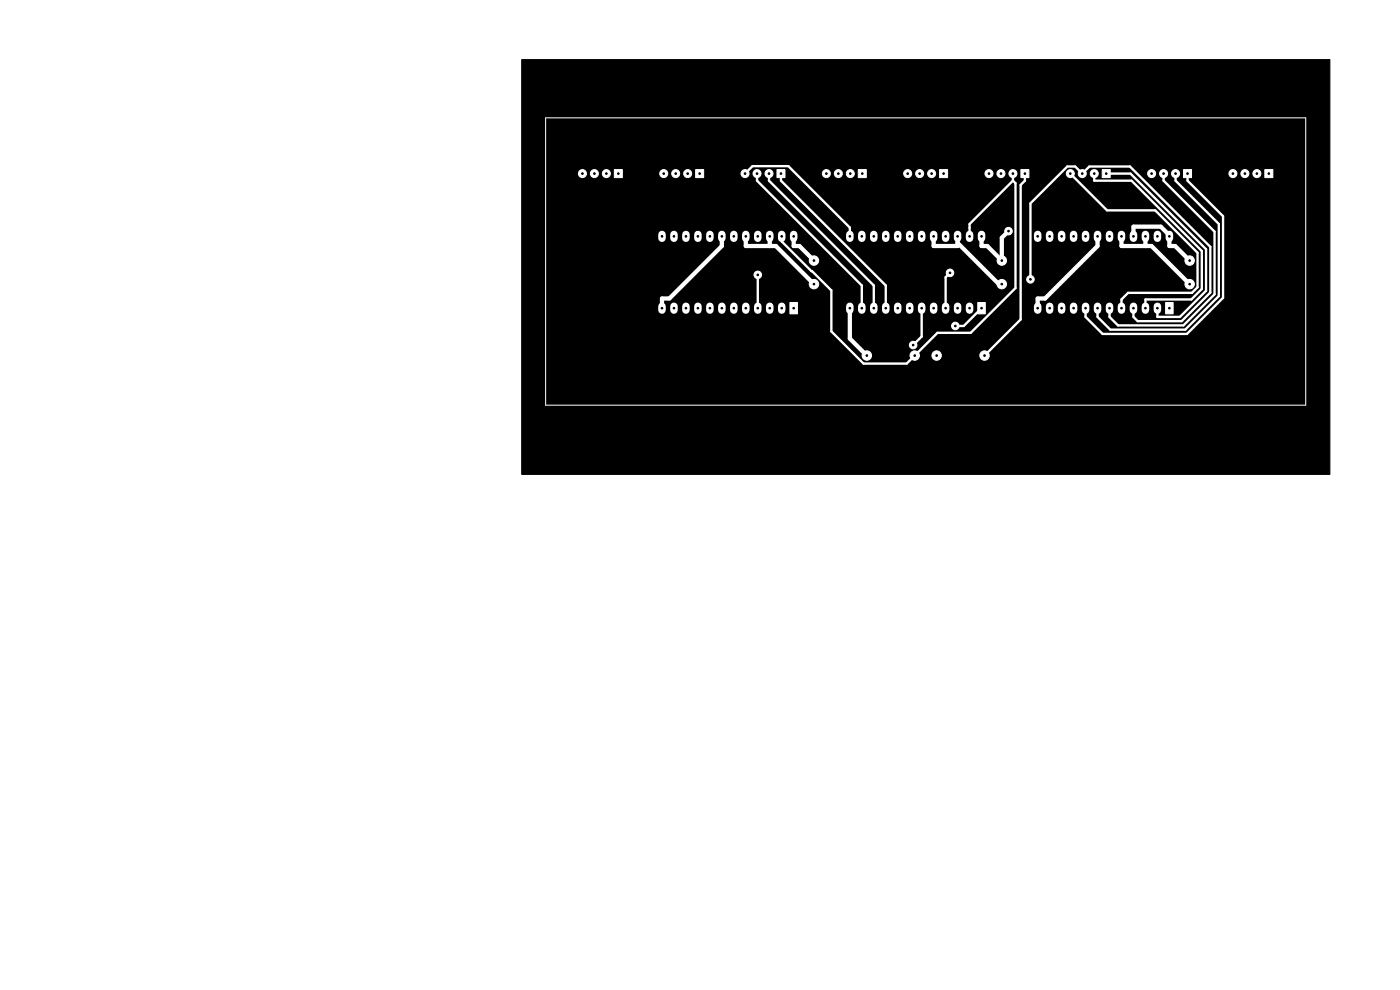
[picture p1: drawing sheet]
<svg xmlns="http://www.w3.org/2000/svg" width="297mm" height="210mm" viewBox="0 0 297 210" stroke-linecap="round" stroke-linejoin="round" font-family="sans-serif">
<g fill="#000" stroke="#000" stroke-width=".21">
<path d="M110.7 12.6h171.4v88h-171.4z"/>
<circle cx="119.3" cy="28.5" r=".17"/>
<circle cx="123.6" cy="36.8" r=".17"/>
<circle cx="126.1" cy="36.8" r=".17"/>
<circle cx="128.6" cy="36.8" r=".17"/>
<circle cx="131.2" cy="36.8" r=".17"/>
<circle cx="140.8" cy="36.8" r=".17"/>
<circle cx="143.3" cy="36.8" r=".17"/>
<circle cx="145.9" cy="36.8" r=".17"/>
<circle cx="148.4" cy="36.8" r=".17"/>
<circle cx="158.1" cy="36.8" r=".18"/>
<circle cx="160.6" cy="36.8" r=".18"/>
<circle cx="163.1" cy="36.8" r=".18"/>
<circle cx="165.7" cy="36.8" r=".18"/>
<circle cx="175.3" cy="36.8" r=".17"/>
<circle cx="177.8" cy="36.8" r=".17"/>
<circle cx="180.4" cy="36.8" r=".17"/>
<circle cx="182.9" cy="36.8" r=".17"/>
<circle cx="192.6" cy="36.8" r=".17"/>
<circle cx="195.1" cy="36.8" r=".17"/>
<circle cx="197.6" cy="36.8" r=".17"/>
<circle cx="200.2" cy="36.8" r=".17"/>
<circle cx="209.8" cy="36.8" r=".17"/>
<circle cx="212.3" cy="36.8" r=".17"/>
<circle cx="214.9" cy="36.8" r=".17"/>
<circle cx="217.4" cy="36.8" r=".17"/>
<circle cx="227.1" cy="36.8" r=".17"/>
<circle cx="229.6" cy="36.8" r=".17"/>
<circle cx="232.1" cy="36.8" r=".17"/>
<circle cx="234.7" cy="36.8" r=".17"/>
<circle cx="244.3" cy="36.8" r=".18"/>
<circle cx="246.8" cy="36.8" r=".18"/>
<circle cx="249.4" cy="36.8" r=".18"/>
<circle cx="251.9" cy="36.8" r=".18"/>
<circle cx="261.6" cy="36.8" r=".18"/>
<circle cx="264.1" cy="36.8" r=".18"/>
<circle cx="266.6" cy="36.8" r=".18"/>
<circle cx="269.2" cy="36.8" r=".18"/>
<circle cx="273.5" cy="28.5" r=".18"/>
<circle cx="140.4" cy="50.1" r=".18"/>
<circle cx="143" cy="50.1" r=".18"/>
<circle cx="145.5" cy="50.1" r=".18"/>
<circle cx="148.1" cy="50.1" r=".18"/>
<circle cx="150.6" cy="50.1" r=".18"/>
<circle cx="153.1" cy="50.1" r=".18"/>
<circle cx="155.7" cy="50.1" r=".18"/>
<circle cx="158.2" cy="50.1" r=".18"/>
<circle cx="160.8" cy="50.1" r=".18"/>
<circle cx="160.8" cy="58.3" r=".18"/>
<circle cx="163.3" cy="50.1" r=".18"/>
<circle cx="165.8" cy="50.1" r=".18"/>
<circle cx="168.4" cy="50.1" r=".18"/>
<circle cx="172.7" cy="55.3" r=".17"/>
<circle cx="180.3" cy="50.1" r=".17"/>
<circle cx="182.8" cy="50.1" r=".17"/>
<circle cx="185.4" cy="50.1" r=".17"/>
<circle cx="187.9" cy="50.1" r=".17"/>
<circle cx="190.4" cy="50.1" r=".17"/>
<circle cx="193" cy="50.1" r=".17"/>
<circle cx="195.5" cy="50.1" r=".17"/>
<circle cx="198.1" cy="50.1" r=".17"/>
<circle cx="200.6" cy="50.1" r=".17"/>
<circle cx="201.5" cy="57.9" r=".17"/>
<circle cx="203.1" cy="50.1" r=".17"/>
<circle cx="205.7" cy="50.1" r=".17"/>
<circle cx="208.2" cy="50.1" r=".17"/>
<circle cx="212.5" cy="55.3" r=".17"/>
<circle cx="213.9" cy="49" r=".18"/>
<circle cx="218.6" cy="59.3" r=".17"/>
<circle cx="220.1" cy="50.1" r=".17"/>
<circle cx="222.7" cy="50.1" r=".17"/>
<circle cx="225.2" cy="50.1" r=".17"/>
<circle cx="227.8" cy="50.1" r=".17"/>
<circle cx="230.3" cy="50.1" r=".17"/>
<circle cx="232.8" cy="50.1" r=".17"/>
<circle cx="235.4" cy="50.1" r=".17"/>
<circle cx="237.9" cy="50.1" r=".17"/>
<circle cx="240.5" cy="50.1" r=".17"/>
<circle cx="243" cy="50.1" r=".17"/>
<circle cx="245.5" cy="50.1" r=".17"/>
<circle cx="248.1" cy="50.1" r=".17"/>
<circle cx="252.4" cy="55.3" r=".17"/>
<circle cx="140.4" cy="65.4" r=".18"/>
<circle cx="143" cy="65.4" r=".18"/>
<circle cx="145.5" cy="65.4" r=".18"/>
<circle cx="148.1" cy="65.4" r=".18"/>
<circle cx="150.6" cy="65.4" r=".18"/>
<circle cx="153.1" cy="65.4" r=".18"/>
<circle cx="155.7" cy="65.4" r=".18"/>
<circle cx="158.2" cy="65.4" r=".18"/>
<circle cx="160.8" cy="65.4" r=".18"/>
<circle cx="163.3" cy="65.4" r=".18"/>
<circle cx="165.8" cy="65.4" r=".18"/>
<circle cx="168.4" cy="65.4" r=".18"/>
<circle cx="172.7" cy="60.3" r=".17"/>
<circle cx="180.3" cy="65.4" r=".17"/>
<circle cx="182.8" cy="65.4" r=".17"/>
<circle cx="183.9" cy="75.4" r=".17"/>
<circle cx="185.4" cy="65.4" r=".17"/>
<circle cx="187.9" cy="65.4" r=".17"/>
<circle cx="190.4" cy="65.4" r=".17"/>
<circle cx="193" cy="65.4" r=".17"/>
<circle cx="193.7" cy="73.2" r=".17"/>
<circle cx="194.1" cy="75.4" r=".17"/>
<circle cx="195.5" cy="65.4" r=".17"/>
<circle cx="198.1" cy="65.4" r=".17"/>
<circle cx="198.7" cy="75.4" r=".17"/>
<circle cx="200.6" cy="65.4" r=".17"/>
<circle cx="202.7" cy="69.2" r=".17"/>
<circle cx="203.1" cy="65.4" r=".17"/>
<circle cx="205.7" cy="65.4" r=".17"/>
<circle cx="208.2" cy="65.4" r=".17"/>
<circle cx="208.9" cy="75.4" r=".17"/>
<circle cx="212.5" cy="60.3" r=".17"/>
<circle cx="220.1" cy="65.4" r=".17"/>
<circle cx="222.7" cy="65.4" r=".17"/>
<circle cx="225.2" cy="65.4" r=".17"/>
<circle cx="227.8" cy="65.4" r=".17"/>
<circle cx="230.3" cy="65.4" r=".17"/>
<circle cx="232.8" cy="65.4" r=".17"/>
<circle cx="235.4" cy="65.4" r=".17"/>
<circle cx="237.9" cy="65.4" r=".17"/>
<circle cx="240.5" cy="65.4" r=".17"/>
<circle cx="243" cy="65.4" r=".17"/>
<circle cx="245.5" cy="65.4" r=".17"/>
<circle cx="248.1" cy="65.4" r=".17"/>
<circle cx="252.4" cy="60.3" r=".17"/>
<circle cx="119.3" cy="82.4" r=".17"/>
<circle cx="273.5" cy="82.5" r=".18"/>
</g>
<g fill="#fff" stroke="#fff" stroke-width=".21">
<path d="M167.6 64.2h1.6v2.4h-1.6z"/>
<path d="M164.8 36h1.7v1.7h-1.7z"/>
<path d="M268.3 36h1.7v1.7h-1.7z"/>
<path d="M147.6 36h1.7v1.7h-1.7z"/>
<path d="M247.3 64.2h1.6v2.4h-1.6z"/>
<path d="M199.3 36h1.7v1.7h-1.7z"/>
<path d="M233.8 36h1.7v1.7h-1.7z"/>
<path d="M207.4 64.2h1.6v2.4h-1.6z"/>
<path d="M216.6 36h1.7v1.7h-1.7z"/>
<path d="M130.3 36h1.7v1.7h-1.7z"/>
<path d="M182.1 36h1.7v1.7h-1.7z"/>
<path d="M251.1 36h1.7v1.7h-1.7z"/>
<circle cx="163.1" cy="36.8" r=".85"/>
<circle cx="160.6" cy="36.8" r=".85"/>
<circle cx="158.1" cy="36.8" r=".85"/>
<circle cx="172.7" cy="55.3" r="1"/>
<circle cx="172.7" cy="60.3" r="1"/>
<circle cx="266.6" cy="36.8" r=".85"/>
<circle cx="264.1" cy="36.8" r=".85"/>
<circle cx="261.6" cy="36.8" r=".85"/>
<circle cx="145.9" cy="36.8" r=".85"/>
<circle cx="143.3" cy="36.8" r=".85"/>
<circle cx="140.8" cy="36.8" r=".85"/>
<circle cx="208.9" cy="75.4" r="1"/>
<circle cx="198.7" cy="75.4" r="1"/>
<circle cx="197.6" cy="36.8" r=".85"/>
<circle cx="195.1" cy="36.8" r=".85"/>
<circle cx="192.6" cy="36.8" r=".85"/>
<circle cx="194.1" cy="75.4" r="1"/>
<circle cx="183.9" cy="75.4" r="1"/>
<circle cx="232.1" cy="36.8" r=".85"/>
<circle cx="229.6" cy="36.8" r=".85"/>
<circle cx="227.1" cy="36.8" r=".85"/>
<circle cx="212.5" cy="55.3" r="1"/>
<circle cx="212.5" cy="60.3" r="1"/>
<circle cx="214.9" cy="36.8" r=".85"/>
<circle cx="212.3" cy="36.8" r=".85"/>
<circle cx="209.8" cy="36.8" r=".85"/>
<circle cx="128.6" cy="36.8" r=".85"/>
<circle cx="126.1" cy="36.8" r=".85"/>
<circle cx="123.6" cy="36.8" r=".85"/>
<circle cx="180.4" cy="36.8" r=".85"/>
<circle cx="177.8" cy="36.8" r=".85"/>
<circle cx="175.3" cy="36.8" r=".85"/>
<circle cx="252.4" cy="55.3" r="1"/>
<circle cx="252.4" cy="60.3" r="1"/>
<circle cx="249.4" cy="36.8" r=".85"/>
<circle cx="246.8" cy="36.8" r=".85"/>
<circle cx="244.3" cy="36.8" r=".85"/>
<circle cx="213.9" cy="49" r=".8"/>
<circle cx="202.7" cy="69.2" r=".8"/>
<circle cx="160.8" cy="58.3" r=".8"/>
<circle cx="218.6" cy="59.3" r=".8"/>
<circle cx="201.5" cy="57.9" r=".8"/>
<circle cx="193.7" cy="73.2" r=".8"/>
</g>
<g fill="none" stroke="#fff" stroke-width="1.6">
<path d="M140.4 49.7v.8M143 49.7v.8M145.5 49.7v.8M148.1 49.7v.8M150.6 49.7v.8M153.1 49.7v.8M155.7 49.7v.8M158.2 49.7v.8M160.8 49.7v.8M163.3 49.7v.8M165.8 49.7v.8M168.4 49.7v.8"/>
<path d="M180.3 49.7v.8M182.8 49.7v.8M185.4 49.7v.8M187.9 49.7v.8M190.4 49.7v.8M193 49.7v.8M195.5 49.7v.8M198.1 49.7v.8M200.6 49.7v.8M203.1 49.7v.8M205.7 49.7v.8M208.2 49.7v.8"/>
<path d="M220.1 49.7v.8M222.7 49.7v.8M225.2 49.7v.8M227.8 49.7v.8M230.3 49.7v.8M232.8 49.7v.8M235.4 49.7v.8M237.9 49.7v.8M240.5 49.7v.8M243 49.7v.8M245.5 49.7v.8M248.1 49.7v.8"/>
<path d="M140.4 65v.8M143 65v.8M145.5 65v.8M148.1 65v.8M150.6 65v.8M153.1 65v.8M155.7 65v.8M158.2 65v.8M160.8 65v.8M163.3 65v.8M165.8 65v.8M180.3 65v.8"/>
<path d="M182.8 65v.8M185.4 65v.8M187.9 65v.8M190.4 65v.8M193 65v.8M195.5 65v.8M198.1 65v.8M200.6 65v.8M203.1 65v.8M205.7 65v.8M220.1 65v.8M222.7 65v.8"/>
<path d="M225.2 65v.8M227.8 65v.8M230.3 65v.8M232.8 65v.8M235.4 65v.8M237.9 65v.8M240.5 65v.8M243 65v.8M245.5 65v.8"/>
</g>
<g fill="none" stroke="#fff" stroke-width=".9">
<path d="M153.1 50.1v2.1l-11.1 11.1h-1.6v2.1M158.2 50.1v2.1h6.4l8.1 8.1M163.3 52.2h.1M163.3 50.1v2.1M168.4 50.1v2.1h1.2l3.1 3.1M198.1 50.1v2.1h5v-2.1M203.1 51.5l8.8 8.8h.6M213.9 49l-1.4 1.4v4.9l-3.1-3.1h-1.2v-2.1M232.8 50.1v2.1l-11.1 11.1h-1.6v2.1M237.9 50.1v2.1h6.4l8.1 8.1M240.5 50.1v-2h5.8l1.8 1.8v2.3h1.2l3.1 3.1M243 50.1v2.1"/>
<path d="M243 52.2h.1M180.3 65.4v6.4l3.6 3.6"/>
</g>
<g fill="none" stroke="#fff" stroke-width=".5">
<path d="M158.1 36.8l1.5-1.6h7.6l13.1 13.1v1.8M160.6 36.8v1.5l22.2 22.3v4.8M163.1 36.8v1.5l22.3 22.3v4.8M165.7 36.8v1.5l22.2 22.3v4.8M214.9 38.3l-9.2 9.2v2.6M214.9 38.3l.5 .6v22.2l-9.5 9.5h-7l-6.5 6.5h-9.2l-6.8-6.8v-8.7l-10.6-10.4v-1.1M214.9 36.8v1.5M217.4 36.8v1.5l-.9 .9v28.6l-7.6 7.6M227.1 36.8l7.8 7.8h10.2l9 9v7.3l-1.2 1.2h-13.6l-1.4 1.4v1.9M232.1 36.8v1.5h7.9l15 14.9v8.1l-2.3 2.2h-9.7v1.9M234.7 36.8h5.1l16.1 16.1v8.8l-5.6 5.5h-4.8v-1.8M246.8 36.8v1.5l10.9 10.8v13.3l-6.6 6.6h-13.9l-1.8-1.8v-1.8"/>
<path d="M249.4 36.8v1.5l9.2 9.2v15.3l-7.2 7.1h-15.9l-2.7-2.7v-1.8M251.9 36.8v1.5l7.6 7.6v17.3l-7.7 7.6h-17.9l-3.6-3.6v-1.8M160.8 58.3v7.1M201.5 57.9l-.9 .9v6.6M218.6 59.3v-16.2l7.8-7.8h1.7l1.5 1.5 1.5-1.5h8.6l17.1 17.1v9.7l-6.1 6h-9.3l-.9-.9v-1.8M195.5 65.4v6l-1.8 1.8M208.2 65.4l-3.7 3.8h-1.8"/>
</g>
<path d="M115.8 25h161.2v61h-161.2z" fill="none" stroke="#fff" stroke-width=".21"/>
</svg>
